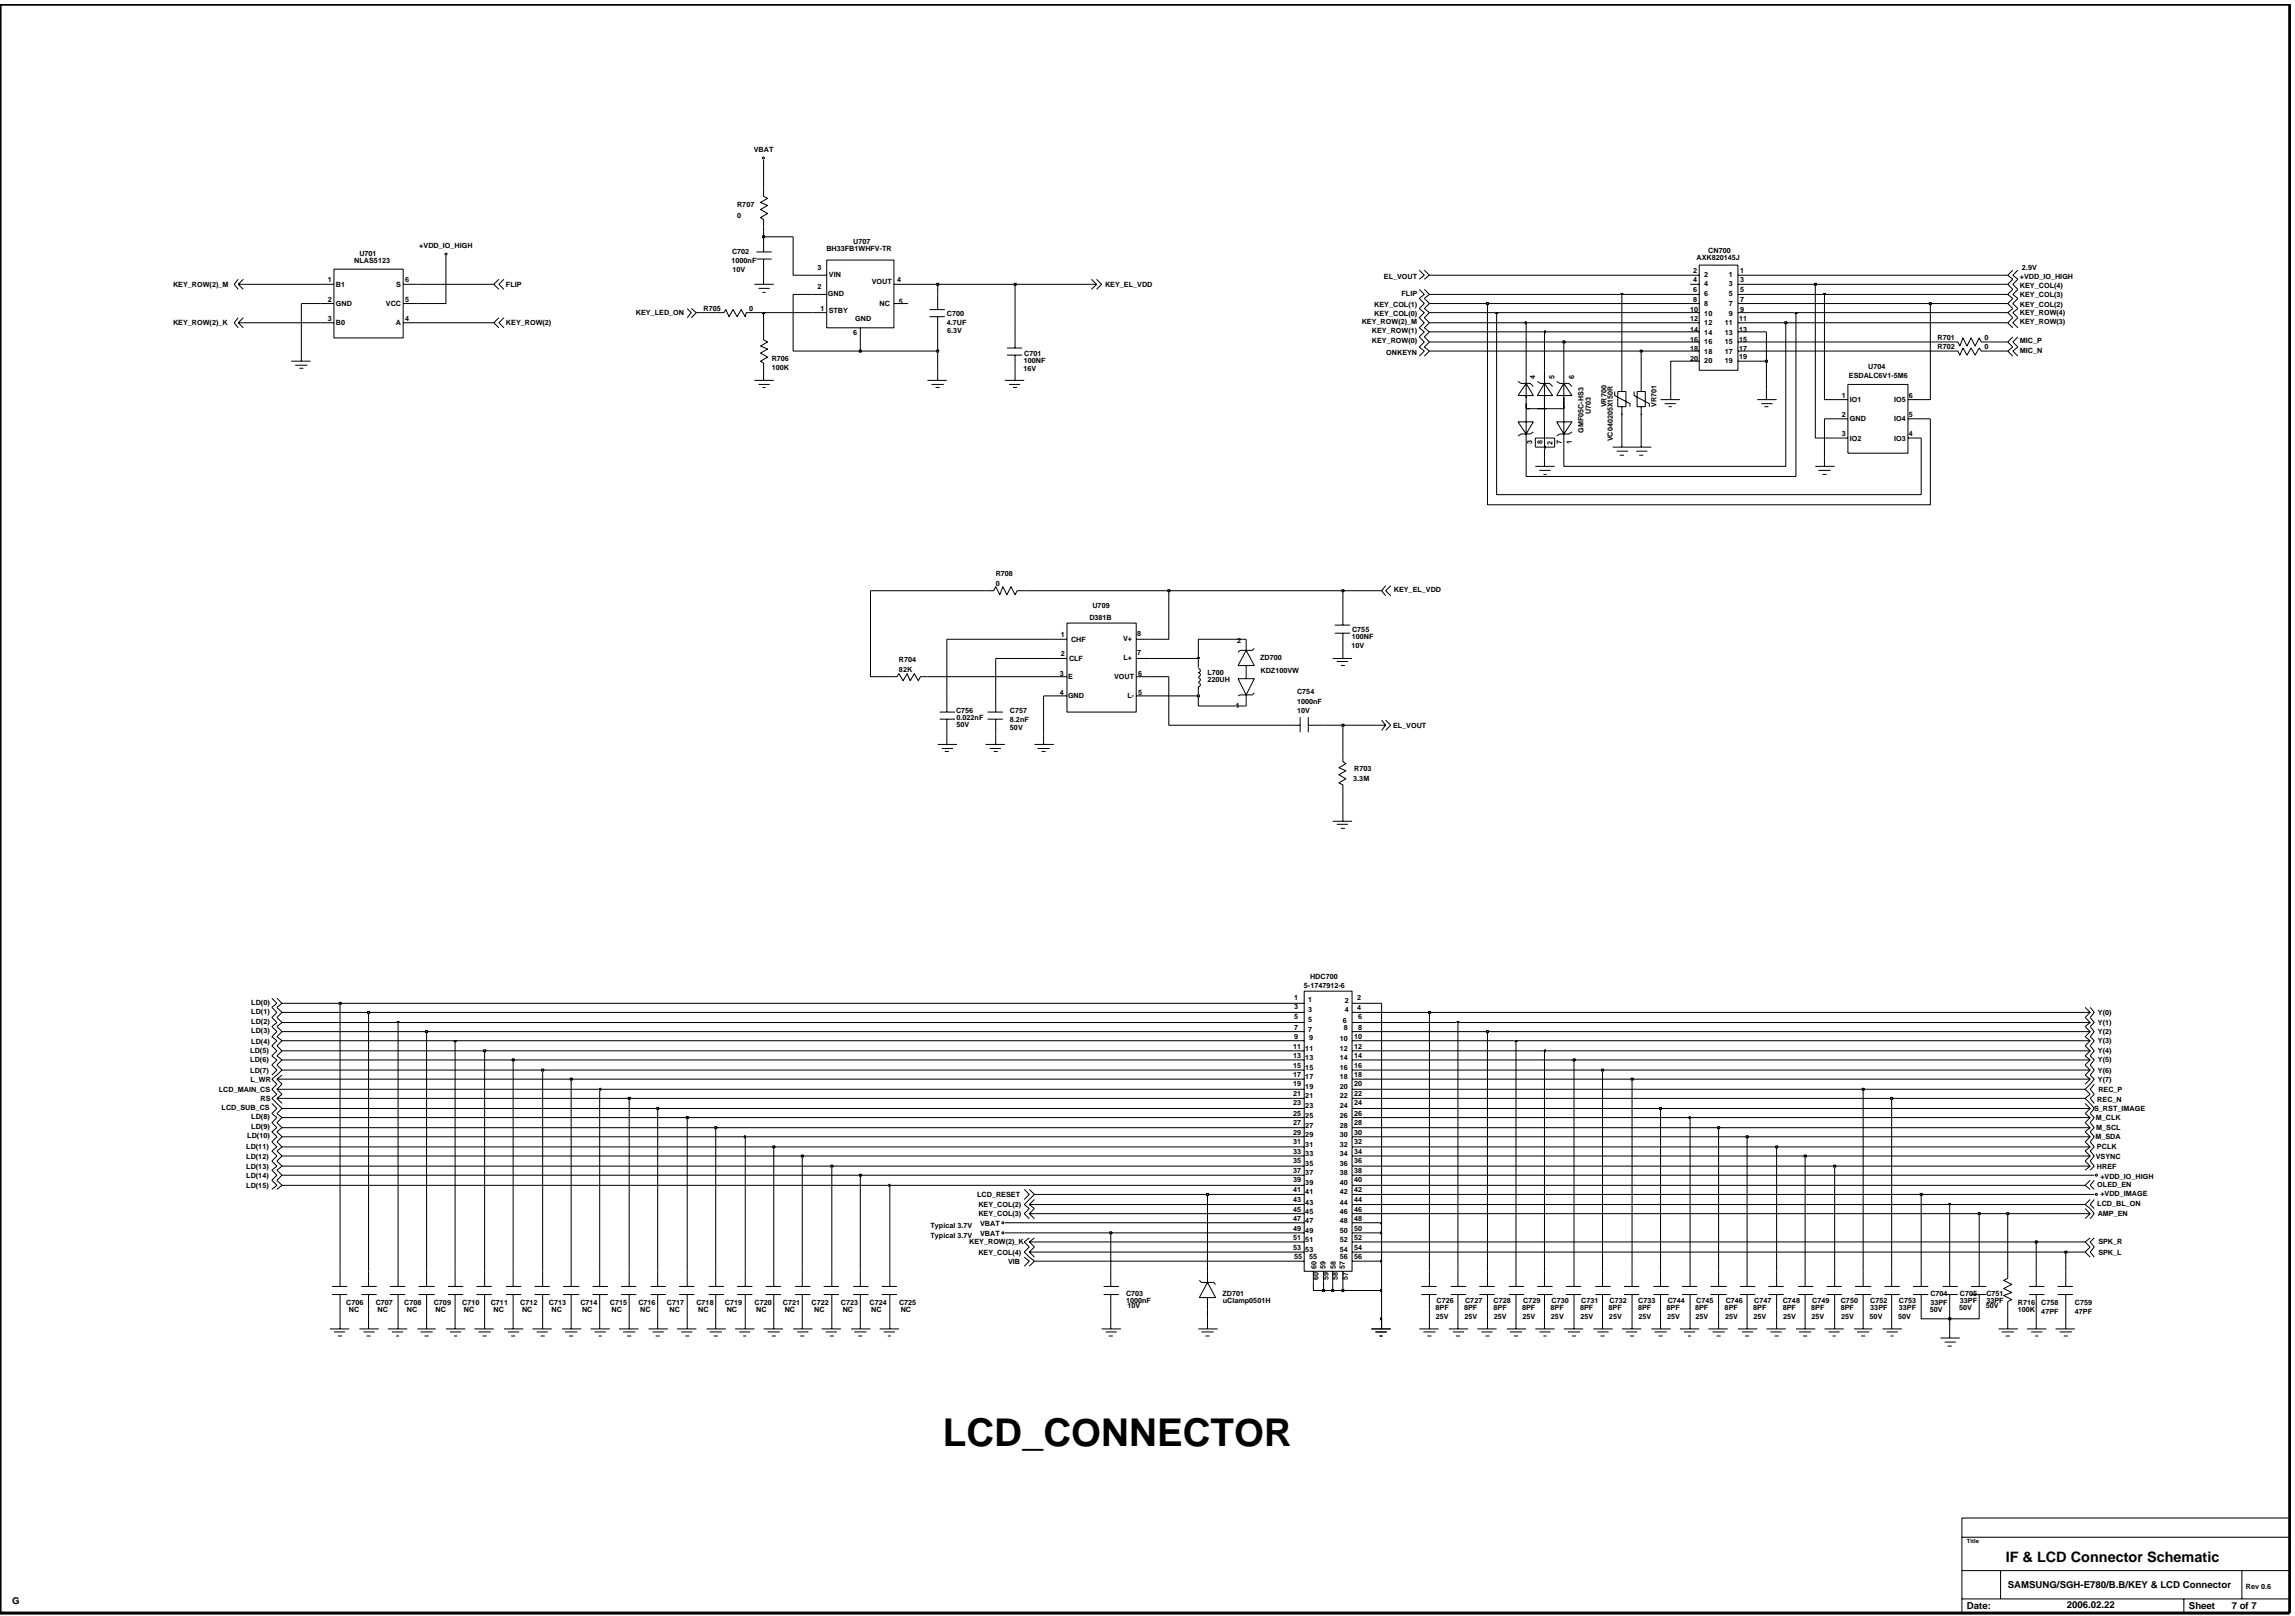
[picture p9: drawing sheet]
<svg xmlns="http://www.w3.org/2000/svg" width="192mm" height="135mm" viewBox="0 0 192 135" stroke-linecap="round" stroke-linejoin="round" font-family="sans-serif">
<defs><g id="words">
<text font-size="3.2" x="78.8" y="120.9">LCD_CONNECTOR</text>
<text font-size="1.2" x="167.7" y="130.6">IF &amp; LCD Connector Schematic</text>
<g font-size=".8">
<text x="1" y="134.1">G</text>
<text x="164.5" y="134.6">Date:</text>
<text x="167.9" y="132.8">SAMSUNG/SGH-E780/B.B/KEY &amp; LCD Connector</text>
<text x="172.8" y="134.5">2006.02.22</text>
<text x="183" y="134.6">Sheet</text>
<text x="186.6" y="134.6">7 of 7</text>
</g>
<g font-size=".6">
<text x="61.6" y="17.3">R707</text>
<text x="63" y="12.7">VBAT</text>
<text x="14.5" y="24">KEY_ROW(2)_M</text>
<text x="27.4" y="23.6">1</text>
<text x="28.1" y="24">B1</text>
<text x="29.6" y="22">NLAS5123</text>
<text x="30.1" y="21.4">U701</text>
<text x="33.1" y="24">S</text>
<text x="33.9" y="23.6">6</text>
<text x="35.1" y="20.8">+VDD_IO_HIGH</text>
<text x="42.3" y="24">FLIP</text>
<text x="61.2" y="22">1000nF</text>
<text x="61.2" y="21.2">C702</text>
<text x="61.2" y="22.8">10V</text>
<text x="61.6" y="18.2">0</text>
<text x="68.4" y="22.6">3</text>
<text x="69.1" y="21">BH33FB1WHFV-TR</text>
<text x="69.3" y="23.2">VIN</text>
<text x="71.3" y="20.4">U707</text>
<text x="72.9" y="23.8">VOUT</text>
<text x="75" y="23.6">4</text>
<text x="92.4" y="24">KEY_EL_VDD</text>
<text x="115.7" y="23.3">EL_VOUT</text>
<text x="141.6" y="22.8">2</text>
<text x="141.6" y="23.6">4</text>
<text x="141.9" y="21.7">AXK820145J</text>
<text x="142.5" y="23.2">2</text>
<text x="142.5" y="23.9">4</text>
<text x="142.8" y="21.2">CN700</text>
<text x="144.6" y="23.9">3</text>
<text x="144.6" y="23.2">1</text>
<text x="145.5" y="23.6">3</text>
<text x="145.5" y="22.8">1</text>
<text x="168.9" y="23.3">+VDD_IO_HIGH</text>
<text x="169.1" y="22.6">2.9V</text>
<text x="14.5" y="27.2">KEY_ROW(2)_K</text>
<text x="27.4" y="26.8">3</text>
<text x="27.4" y="25.2">2</text>
<text x="28.1" y="25.6">GND</text>
<text x="28.1" y="27.2">B0</text>
<text x="32.3" y="25.6">VCC</text>
<text x="33.1" y="27.2">A</text>
<text x="33.9" y="26.8">4</text>
<text x="33.9" y="25.2">5</text>
<text x="42.3" y="27.2">KEY_ROW(2)</text>
<text x="53.2" y="26.4">KEY_LED_ON</text>
<text x="58.8" y="26">R705</text>
<text x="62.7" y="26">0</text>
<text x="68.4" y="24.2">2</text>
<text x="68.6" y="26">1</text>
<text x="69.2" y="24.8">GND</text>
<text x="69.3" y="26.1">STBY</text>
<text x="71.3" y="28">6</text>
<text x="71.5" y="26.8">GND</text>
<text x="73.6" y="25.5">NC</text>
<text x="75.2" y="25.4">5</text>
<text x="79.2" y="27.2">4.7UF</text>
<text x="79.2" y="26.4">C700</text>
<text x="79.2" y="27.8">6.3V</text>
<text x="85.6" y="29.8">C701</text>
<text x="113.9" y="27.1">KEY_ROW(2)_M</text>
<text x="114.7" y="27.9">KEY_ROW(1)</text>
<text x="114.7" y="28.7">KEY_ROW(0)</text>
<text x="114.9" y="26.4">KEY_COL(0)</text>
<text x="114.9" y="25.7">KEY_COL(1)</text>
<text x="115.9" y="29.6">ONKEYN</text>
<text x="117.2" y="24.7">FLIP</text>
<text x="141.3" y="28.6">16</text>
<text x="141.3" y="29.4">18</text>
<text x="141.3" y="26.1">10</text>
<text x="141.3" y="26.8">12</text>
<text x="141.3" y="27.7">14</text>
<text x="141.6" y="24.5">6</text>
<text x="141.6" y="25.2">8</text>
<text x="142.5" y="24.8">6</text>
<text x="142.5" y="25.5">8</text>
<text x="142.5" y="28.8">16</text>
<text x="142.5" y="29.6">18</text>
<text x="142.5" y="26.4">10</text>
<text x="142.5" y="27.2">12</text>
<text x="142.5" y="28">14</text>
<text x="144.2" y="29.6">17</text>
<text x="144.2" y="27.2">11</text>
<text x="144.2" y="28">13</text>
<text x="144.2" y="28.8">15</text>
<text x="144.6" y="24.8">5</text>
<text x="144.6" y="25.5">7</text>
<text x="144.6" y="26.4">9</text>
<text x="145.4" y="29.4">17</text>
<text x="145.4" y="26.8">11</text>
<text x="145.4" y="27.7">13</text>
<text x="145.4" y="28.6">15</text>
<text x="145.5" y="24.5">5</text>
<text x="145.5" y="25.2">7</text>
<text x="145.5" y="26.1">9</text>
<text x="162" y="29.2">R702</text>
<text x="162" y="28.4">R701</text>
<text x="165.9" y="29.2">0</text>
<text x="165.9" y="28.4">0</text>
<text x="168.9" y="28.7">MIC_P</text>
<text x="168.9" y="29.5">MIC_N</text>
<text x="168.9" y="24.8">KEY_COL(3)</text>
<text x="168.9" y="25.7">KEY_COL(2)</text>
<text x="168.9" y="26.4">KEY_ROW(4)</text>
<text x="168.9" y="27.1">KEY_ROW(3)</text>
<text x="168.9" y="24.1">KEY_COL(4)</text>
<text x="64.5" y="30.2">R706</text>
<text x="64.5" y="31">100K</text>
<text x="85.6" y="31">16V</text>
<text x="85.6" y="30.4">100NF</text>
<text x="128.4" y="31.7" transform="rotate(-90 128.4 31.7)">4</text>
<text x="130" y="31.7" transform="rotate(-90 130 31.7)">5</text>
<text x="131.6" y="31.7" transform="rotate(-90 131.6 31.7)">6</text>
<text x="133" y="34.6" transform="rotate(-90 133 34.6)">U703</text>
<text x="134.3" y="34.1" transform="rotate(-90 134.3 34.1)">VR700</text>
<text x="138.5" y="34" transform="rotate(-90 138.5 34)">VR701</text>
<text x="141.3" y="30.2">20</text>
<text x="142.5" y="30.4">20</text>
<text x="144.2" y="30.4">19</text>
<text x="145.4" y="30">19</text>
<text x="154" y="33.2">1</text>
<text x="154" y="34.8">2</text>
<text x="154.6" y="31.6">ESDALC6V1-5M6</text>
<text x="154.7" y="35.2">GND</text>
<text x="154.7" y="33.6">IO1</text>
<text x="156.2" y="30.8">U704</text>
<text x="158.4" y="35.2">IO4</text>
<text x="158.4" y="33.6">IO5</text>
<text x="159.6" y="34.8">5</text>
<text x="159.6" y="33.2">6</text>
<text x="128.1" y="37.1" transform="rotate(-90 128.1 37.1)">3</text>
<text x="129" y="37.1" transform="rotate(-90 129 37.1)">8</text>
<text x="129.8" y="37.2" transform="rotate(-90 129.8 37.2)">2</text>
<text x="130.6" y="37.1" transform="rotate(-90 130.6 37.1)">7</text>
<text x="131.4" y="37.1" transform="rotate(-90 131.4 37.1)">1</text>
<text x="132.4" y="36.2" transform="rotate(-90 132.4 36.2)">GMF05C-HS3</text>
<text x="134.9" y="36.9" transform="rotate(-90 134.9 36.9)">VC040205X150R</text>
<text x="154" y="36.5">3</text>
<text x="154.7" y="36.8">IO2</text>
<text x="158.4" y="36.8">IO3</text>
<text x="159.6" y="36.5">4</text>
<text x="83.3" y="48.1">R708</text>
<text x="83.3" y="49">0</text>
<text x="88.7" y="53.3">1</text>
<text x="89.6" y="53.7">CHF</text>
<text x="91.1" y="51.8">D381B</text>
<text x="91.4" y="50.9">U709</text>
<text x="93.9" y="53.6">V+</text>
<text x="95.1" y="53.2">8</text>
<text x="103.4" y="53.8">2</text>
<text x="113" y="53.4">100NF</text>
<text x="113.1" y="52.9">C755</text>
<text x="116.6" y="49.5">KEY_EL_VDD</text>
<text x="75.2" y="56.2">82K</text>
<text x="75.2" y="55.3">R704</text>
<text x="79.9" y="59.6">C756</text>
<text x="84.5" y="59.6">C757</text>
<text x="88.6" y="56.5">3</text>
<text x="88.6" y="58.1">4</text>
<text x="88.7" y="54.9">2</text>
<text x="89.3" y="56.8">E</text>
<text x="89.3" y="58.4">GND</text>
<text x="89.4" y="55.3">CLF</text>
<text x="93.2" y="56.8">VOUT</text>
<text x="93.9" y="55.2">L+</text>
<text x="94.3" y="58.4">L-</text>
<text x="95.1" y="54.8">7</text>
<text x="95.2" y="58.1">5</text>
<text x="95.2" y="56.5">6</text>
<text x="101" y="57">220UH</text>
<text x="101" y="56.4">L700</text>
<text x="103.4" y="59.2">1</text>
<text x="105.4" y="55.2">ZD700</text>
<text x="105.4" y="56.2">KDZ100VW</text>
<text x="108.5" y="58">C754</text>
<text x="108.5" y="58.9">1000nF</text>
<text x="108.5" y="59.6">10V</text>
<text x="113" y="54.2">10V</text>
<text x="80" y="60.8">50V</text>
<text x="80" y="60.2">0.022nF</text>
<text x="84.5" y="61.1">50V</text>
<text x="84.5" y="60.4">8.2nF</text>
<text x="113.2" y="65.3">3.3M</text>
<text x="113.2" y="64.4">R703</text>
<text x="116.5" y="60.8">EL_VOUT</text>
<text x="108.2" y="83.6">1</text>
<text x="109" y="82.6">5-1747912-6</text>
<text x="109.4" y="83.8">1</text>
<text x="109.6" y="81.9">HDC700</text>
<text x="112.5" y="83.9">2</text>
<text x="113.5" y="83.6">2</text>
<text x="20.9" y="88.1">LD(5)</text>
<text x="20.9" y="88.8">LD(6)</text>
<text x="20.9" y="89.7">LD(7)</text>
<text x="21" y="84.8">LD(1)</text>
<text x="21" y="85.6">LD(2)</text>
<text x="21" y="86.4">LD(3)</text>
<text x="21" y="87.3">LD(4)</text>
<text x="21" y="84">LD(0)</text>
<text x="108.1" y="87.7">11</text>
<text x="108.1" y="88.5">13</text>
<text x="108.1" y="89.3">15</text>
<text x="108.2" y="86.1">7</text>
<text x="108.2" y="86.8">9</text>
<text x="108.2" y="85.2">5</text>
<text x="108.2" y="84.4">3</text>
<text x="109.2" y="87.9">11</text>
<text x="109.2" y="88.6">13</text>
<text x="109.2" y="89.5">15</text>
<text x="109.4" y="86.3">7</text>
<text x="109.4" y="85.4">5</text>
<text x="109.4" y="84.6">3</text>
<text x="109.5" y="86.9">9</text>
<text x="112" y="87">10</text>
<text x="112" y="87.9">12</text>
<text x="112" y="88.6">14</text>
<text x="112" y="89.5">16</text>
<text x="112.3" y="85.5">6</text>
<text x="112.4" y="86.1">8</text>
<text x="112.5" y="84.6">4</text>
<text x="113.2" y="86.8">10</text>
<text x="113.2" y="87.7">12</text>
<text x="113.2" y="88.5">14</text>
<text x="113.2" y="89.3">16</text>
<text x="113.5" y="84.5">4</text>
<text x="113.6" y="86.1">8</text>
<text x="113.6" y="85.2">6</text>
<text x="175.4" y="89.7">Y(6)</text>
<text x="175.4" y="84.9">Y(0)</text>
<text x="175.4" y="85.7">Y(1)</text>
<text x="175.4" y="86.5">Y(2)</text>
<text x="175.4" y="87.2">Y(3)</text>
<text x="175.4" y="88.1">Y(4)</text>
<text x="175.4" y="88.8">Y(5)</text>
<text x="18.3" y="91.3">LCD_MAIN_CS</text>
<text x="18.5" y="92.8">LCD_SUB_CS</text>
<text x="20.7" y="95.2">LD(10)</text>
<text x="20.9" y="90.4">L_WR</text>
<text x="21" y="93.6">LD(8)</text>
<text x="21" y="94.4">LD(9)</text>
<text x="21.8" y="92">RS</text>
<text x="108.1" y="93.3">25</text>
<text x="108.1" y="94">27</text>
<text x="108.1" y="94.9">29</text>
<text x="108.1" y="95.6">31</text>
<text x="108.1" y="90.8">19</text>
<text x="108.1" y="91.7">21</text>
<text x="108.1" y="92.4">23</text>
<text x="108.1" y="90.1">17</text>
<text x="109.2" y="93.4">25</text>
<text x="109.2" y="94.3">27</text>
<text x="109.2" y="95">29</text>
<text x="109.2" y="95.9">31</text>
<text x="109.2" y="91.1">19</text>
<text x="109.2" y="91.8">21</text>
<text x="109.2" y="92.7">23</text>
<text x="109.2" y="90.2">17</text>
<text x="112" y="95.9">32</text>
<text x="112" y="93.4">26</text>
<text x="112" y="94.3">28</text>
<text x="112" y="95">30</text>
<text x="112" y="90.2">18</text>
<text x="112" y="91.1">20</text>
<text x="112" y="91.8">22</text>
<text x="112" y="92.7">24</text>
<text x="113.2" y="95.6">32</text>
<text x="113.2" y="93.3">26</text>
<text x="113.2" y="94">28</text>
<text x="113.2" y="94.9">30</text>
<text x="113.2" y="90.1">18</text>
<text x="113.2" y="90.8">20</text>
<text x="113.2" y="91.7">22</text>
<text x="113.2" y="92.4">24</text>
<text x="175.1" y="92.9">S_RST_IMAGE</text>
<text x="175.2" y="95.3">M_SDA</text>
<text x="175.3" y="93.7">M_CLK</text>
<text x="175.3" y="94.5">M_SCL</text>
<text x="175.4" y="92.1">REC_N</text>
<text x="175.4" y="90.4">Y(7)</text>
<text x="175.5" y="91.3">REC_P</text>
<text x="20.6" y="97.7">LD(13)</text>
<text x="20.6" y="98.5">LD(14)</text>
<text x="20.6" y="99.3">LD(15)</text>
<text x="20.6" y="96.1">LD(11)</text>
<text x="20.6" y="96.9">LD(12)</text>
<text x="81.7" y="100.1">LCD_RESET</text>
<text x="81.8" y="101.7">KEY_COL(3)</text>
<text x="81.8" y="100.9">KEY_COL(2)</text>
<text x="108.1" y="99.7">41</text>
<text x="108.1" y="100.5">43</text>
<text x="108.1" y="101.3">45</text>
<text x="108.1" y="96.5">33</text>
<text x="108.1" y="97.2">35</text>
<text x="108.1" y="98.1">37</text>
<text x="108.1" y="98.9">39</text>
<text x="109.2" y="99.9">41</text>
<text x="109.2" y="100.7">43</text>
<text x="109.2" y="101.5">45</text>
<text x="109.2" y="96.7">33</text>
<text x="109.2" y="97.5">35</text>
<text x="109.2" y="98.3">37</text>
<text x="109.2" y="99.1">39</text>
<text x="112" y="99.1">40</text>
<text x="112" y="99.9">42</text>
<text x="112" y="100.7">44</text>
<text x="112" y="101.5">46</text>
<text x="112" y="96.7">34</text>
<text x="112" y="97.5">36</text>
<text x="112" y="98.3">38</text>
<text x="113.2" y="98.9">40</text>
<text x="113.2" y="99.7">42</text>
<text x="113.2" y="100.5">44</text>
<text x="113.2" y="101.3">46</text>
<text x="113.2" y="96.5">34</text>
<text x="113.2" y="97.2">36</text>
<text x="113.2" y="98.1">38</text>
<text x="175.3" y="96.9">VSYNC</text>
<text x="175.4" y="96.1">PCLK</text>
<text x="175.4" y="97.7">HREF</text>
<text x="175.4" y="99.2">OLED_EN</text>
<text x="175.4" y="100.8">LCD_BL_ON</text>
<text x="175.4" y="101.7">AMP_EN</text>
<text x="175.6" y="98.6">+VDD_IO_HIGH</text>
<text x="175.6" y="100">+VDD_IMAGE</text>
<text x="77.8" y="103.5">Typical 3.7V</text>
<text x="77.8" y="102.7">Typical 3.7V</text>
<text x="81" y="104.1">KEY_ROW(2)_K</text>
<text x="81.8" y="104.9">KEY_COL(4)</text>
<text x="82" y="102.5">VBAT</text>
<text x="82" y="103.4">VBAT</text>
<text x="84.3" y="105.7">VIB</text>
<text x="108.1" y="102.1">47</text>
<text x="108.1" y="102.9">49</text>
<text x="108.1" y="103.7">51</text>
<text x="108.1" y="104.5">53</text>
<text x="108.2" y="105.3">55</text>
<text x="109.2" y="102.2">47</text>
<text x="109.2" y="103.1">49</text>
<text x="109.2" y="103.8">51</text>
<text x="109.2" y="104.7">53</text>
<text x="109.5" y="105.3">55</text>
<text x="110.1" y="106.1" transform="rotate(-90 110.1 106.1)">60</text>
<text x="110.2" y="107.1" transform="rotate(-90 110.2 107.1)">60</text>
<text x="110.8" y="106.1" transform="rotate(-90 110.8 106.1)">59</text>
<text x="111.1" y="107.1" transform="rotate(-90 111.1 107.1)">59</text>
<text x="111.7" y="106.1" transform="rotate(-90 111.7 106.1)">58</text>
<text x="111.9" y="107.1" transform="rotate(-90 111.9 107.1)">58</text>
<text x="112" y="104.7">54</text>
<text x="112" y="102.2">48</text>
<text x="112" y="103.1">50</text>
<text x="112" y="103.8">52</text>
<text x="112" y="105.3">56</text>
<text x="112.5" y="106.1" transform="rotate(-90 112.5 106.1)">57</text>
<text x="112.7" y="107.1" transform="rotate(-90 112.7 107.1)">57</text>
<text x="113.2" y="104.5">54</text>
<text x="113.2" y="102.1">48</text>
<text x="113.2" y="102.9">50</text>
<text x="113.2" y="103.7">52</text>
<text x="113.2" y="105.3">56</text>
<text x="175.5" y="104.1">SPK_R</text>
<text x="175.5" y="104.9">SPK_L</text>
<text x="28.9" y="109.1">C706</text>
<text x="29.2" y="109.7">NC</text>
<text x="31.4" y="109.1">C707</text>
<text x="31.6" y="109.7">NC</text>
<text x="33.8" y="109.1">C708</text>
<text x="34" y="109.7">NC</text>
<text x="36.3" y="109.1">C709</text>
<text x="36.4" y="109.7">NC</text>
<text x="38.7" y="109.1">C710</text>
<text x="38.8" y="109.7">NC</text>
<text x="41" y="109.1">C711</text>
<text x="41.3" y="109.7">NC</text>
<text x="43.5" y="109.1">C712</text>
<text x="43.7" y="109.7">NC</text>
<text x="45.9" y="109.1">C713</text>
<text x="46.1" y="109.7">NC</text>
<text x="48.5" y="109.1">C714</text>
<text x="48.7" y="109.7">NC</text>
<text x="51" y="109.1">C715</text>
<text x="51.1" y="109.7">NC</text>
<text x="53.4" y="109.1">C716</text>
<text x="53.5" y="109.7">NC</text>
<text x="55.8" y="109.1">C717</text>
<text x="56" y="109.7">NC</text>
<text x="58.2" y="109.1">C718</text>
<text x="58.4" y="109.7">NC</text>
<text x="60.6" y="109.1">C719</text>
<text x="60.8" y="109.7">NC</text>
<text x="63.1" y="109.1">C720</text>
<text x="63.2" y="109.7">NC</text>
<text x="65.5" y="109.1">C721</text>
<text x="65.6" y="109.7">NC</text>
<text x="67.9" y="109.1">C722</text>
<text x="68.1" y="109.7">NC</text>
<text x="70.3" y="109.1">C723</text>
<text x="70.5" y="109.7">NC</text>
<text x="72.7" y="109.1">C724</text>
<text x="72.9" y="109.7">NC</text>
<text x="75.2" y="109.1">C725</text>
<text x="75.3" y="109.7">NC</text>
<text x="94.2" y="108.9">1000nF</text>
<text x="94.2" y="108.3">C703</text>
<text x="94.3" y="109.3">10V</text>
<text x="102.2" y="108.3">ZD701</text>
<text x="102.3" y="108.9">uClamp0501H</text>
<text x="120" y="109.5">8PF</text>
<text x="120.1" y="110.3">25V</text>
<text x="120.1" y="108.9">C726</text>
<text x="122.4" y="109.5">8PF</text>
<text x="122.5" y="110.3">25V</text>
<text x="122.5" y="108.9">C727</text>
<text x="124.9" y="109.5">8PF</text>
<text x="124.9" y="108.9">C728</text>
<text x="124.9" y="110.3">25V</text>
<text x="127.3" y="109.5">8PF</text>
<text x="127.3" y="110.3">25V</text>
<text x="127.4" y="108.9">C729</text>
<text x="129.7" y="109.5">8PF</text>
<text x="129.7" y="110.3">25V</text>
<text x="129.7" y="108.9">C730</text>
<text x="132.1" y="109.5">8PF</text>
<text x="132.2" y="110.3">25V</text>
<text x="132.2" y="108.9">C731</text>
<text x="134.5" y="109.5">8PF</text>
<text x="134.5" y="110.3">25V</text>
<text x="134.6" y="108.9">C732</text>
<text x="137" y="109.5">8PF</text>
<text x="137" y="108.9">C733</text>
<text x="137" y="110.3">25V</text>
<text x="139.4" y="109.5">8PF</text>
<text x="139.4" y="110.3">25V</text>
<text x="139.5" y="108.9">C744</text>
<text x="141.7" y="109.5">8PF</text>
<text x="141.8" y="110.3">25V</text>
<text x="141.8" y="108.9">C745</text>
<text x="144.2" y="109.5">8PF</text>
<text x="144.3" y="110.3">25V</text>
<text x="144.3" y="108.9">C746</text>
<text x="146.6" y="109.5">8PF</text>
<text x="146.6" y="110.3">25V</text>
<text x="146.7" y="108.9">C747</text>
<text x="149.1" y="109.5">8PF</text>
<text x="149.1" y="108.9">C748</text>
<text x="149.1" y="110.3">25V</text>
<text x="151.5" y="109.5">8PF</text>
<text x="151.5" y="110.3">25V</text>
<text x="151.5" y="108.9">C749</text>
<text x="153.9" y="109.5">8PF</text>
<text x="153.9" y="108.9">C750</text>
<text x="154" y="110.3">25V</text>
<text x="156.3" y="110.3">50V</text>
<text x="156.4" y="109.5">33PF</text>
<text x="156.4" y="108.9">C752</text>
<text x="158.7" y="110.3">50V</text>
<text x="158.8" y="108.9">C753</text>
<text x="158.8" y="109.5">33PF</text>
<text x="161.4" y="109.7">50V</text>
<text x="161.4" y="109.1">33PF</text>
<text x="161.4" y="108.3">C704</text>
<text x="163.8" y="109.5">50V</text>
<text x="163.9" y="108.9">33PF</text>
<text x="163.9" y="108.3">C705</text>
<text x="166" y="109.3">50V</text>
<text x="166.1" y="108.3">C751</text>
<text x="166.1" y="108.9">33PF</text>
<text x="168.7" y="109.1">R716</text>
<text x="168.7" y="109.7">100K</text>
<text x="170.7" y="109.1">C758</text>
<text x="170.7" y="109.8">47PF</text>
<text x="173.5" y="109.1">C759</text>
<text x="173.5" y="109.8">47PF</text>
<text x="187.8" y="132.9">Rev 0.6</text>
</g>
<text font-size=".5" x="164.5" y="129">Title</text>
</g></defs>
<g fill="none" stroke="#000" stroke-width=".08">
<path d="M63.9 15.7v.7l.3 .2-.6 .3 .6 .3-.6 .3 .6 .4-.6 .3 .3 .2v.6M63.9 13.4v1.6M63.9 19.8v1.3M19.9 26.6l-.3 .4 .3 .4M19.9 27l.4 .4M19.9 27h.4M19.9 23.3l-.3 .5 .3 .4M19.9 23.8h.4M20.3 23.3l-.4 .5 .4 .4M20.3 26.6l-.4 .4M24.3 30.2h1.7M24.7 30.5h1"/>
<path d="M25 30.8h.4M25.2 29.4v.8M26.8 27h1.1M26.8 23.8h1.1M26.8 25.4h1.1M27.9 22.5h5.8v5.8h-5.8zM33.7 27h1.2M33.7 23.8h1.2M33.7 25.4h1.2M37.3 21.4v1.6M41.7 23.3l-.4 .5 .4 .4M41.7 26.6l-.4 .4 .4 .4"/>
<path d="M42.1 23.3l-.4 .5 .4 .4M42.1 26.6l-.4 .4 .4 .4M57.5 25.8l.3 .3-.3 .5M57.8 25.8l.4 .3-.4 .5M59.9 26.1h.6l.2-.2 .3 .6 .3-.6 .3 .6 .4-.6 .3 .6 .1-.4h.7M63.1 31.8h1.6M63.1 23.8h1.6M63.3 21.7h1.2M63.3 21.1h1.2M63.4 32.1h1M63.4 24.1h1M63.8 32.4h.2"/>
<path d="M63.8 24.4h.2M63.9 27.7v.7l.3 .2-.6 .3 .6 .3-.6 .3 .6 .4-.6 .3 .3 .2v1.4M63.9 21.7v2.1M67.9 24.6h1.2M67.9 23h1.2M67.9 26.1h1.2M69.1 21.7h5.6v5.7h-5.6zM71.9 27.4v1.2M74.7 23.8h1.2M74.7 25.4h1.2M77.6 31.8h1.6M77.7 26.5h1.3"/>
<path d="M77.7 25.9h1.3M77.9 32.1h1M78.2 32.4h.4M78.4 24.6v1.3M78.4 26.5v1.2M78.4 31v.8M84 31.8h1.6M84.2 29.7h1.3M84.2 29.1h1.3M84.4 32.1h.9M84.7 32.4h.4M84.9 27.7v1.4"/>
<path d="M84.9 29.7v2.1M91.3 23.3l.4 .5-.4 .4M91.3 23.8h.4M91.7 23.3l.4 .5-.4 .4M118.7 24.2l.4 .4-.4 .4 .4 .4-.4 .4 .4 .3-.4 .5 .4 .4-.4 .4 .4 .3-.4 .5 .4 .4-.4 .4 .4 .4-.4 .4M118.7 22.6l.4 .4-.4 .3M119.1 24.2l.4 .4-.4 .4 .4 .4-.4 .4 .4 .3-.4 .5 .4 .4-.4 .4 .4 .3-.4 .5 .4 .4-.4 .4 .4 .4-.4 .4M119.1 22.6l.4 .4-.4 .3M126.9 31.9l.3 .2h.8l.2 .2M126.9 35.3h1.3l-.6 1zM127.6 32.1l.6 1h-1.3zM127.6 34.2h3.2"/>
<path d="M127.6 31v6.4M128.2 36.1l-.2 .2h-.8l-.3 .2M128.4 37.4v-.8h1.6v.8M128.4 39h1.6M128.6 31.9l.2 .2h.8l.2 .2M128.7 39.3h1M129.1 39.7h.2M129.2 32.1l.6 1h-1.2zM129.2 31v6.4M129.2 38.2v.8M130.2 35.3h1.3l-.7 1zM130.2 31.9l.2 .2h.8l.3 .2"/>
<path d="M130.8 32.1l.7 1h-1.3zM130.8 31v6.4M131.5 36.1l-.3 .2h-.8l-.2 .2M134.9 37.4h3.2M135 32.7v.4l1.3 .6v.3M135.2 37.7h.9M135.3 32.7h.7v1.3h-.7zM135.5 38.1h.3M135.6 31.8v.9M135.6 34v1M135.6 36.6v.8M136.6 32.7v.4l1.3 .6v.3"/>
<path d="M136.8 37.7h1M136.9 32.7h.7v1.3h-.7zM137.1 38.1h.3M137.2 31.8v.9M137.2 34v1M137.2 36.6v.8M138.9 33.4h1.6M139.2 33.7h.9M139.5 34h.3M139.7 32.6v.8M141.3 27h.8M141.3 23.8h.8"/>
<path d="M141.3 25.4h.8M141.3 30.2h.8M141.3 27.7h.8M141.3 24.6h.8M141.3 23h.8M141.3 28.6h.8M141.3 29.4h.8M141.3 26.1h.8M142.1 22.2h3.2v8.8h-3.2zM145.3 27h.8M145.3 23.8h.8M145.3 25.4h.8"/>
<path d="M145.3 30.2h.8M145.3 27.7h.8M145.3 24.6h.8M145.3 23h.8M145.3 28.6h.8M145.3 29.4h.8M145.3 26.1h.8M146.9 33.4h1.7M147.3 33.7h.9M147.5 34h.4M147.7 32.6v.8M151.8 39h1.6"/>
<path d="M152.1 39.3h1M152.4 39.7h.3M152.6 38.2v.8M153.4 36.6h1.1M153.4 33.4h1.1M153.4 35h1.1M154.5 32.1h5v5.8h-5zM159.5 36.6h1.2M159.5 33.4h1.2M159.5 35h1.2M163 28.6h.7l.2 .3 .2-.6 .4 .6 .3-.6 .4 .6 .3-.6 .2 .3h.6M163 29.4h.7l.2 .3 .2-.6 .4 .6 .3-.6 .4 .6 .3-.6 .2 .3h.6"/>
<path d="M168.3 22.6l-.4 .4 .4 .3-.4 .5 .4 .4-.4 .4 .4 .4-.4 .4 .4 .4-.4 .3 .4 .5-.4 .4 .4 .4M168.3 28.2l-.4 .4 .4 .4-.4 .4 .4 .4M168.7 22.6l-.4 .4 .4 .3-.4 .5 .4 .4-.4 .4 .4 .4-.4 .4 .4 .4-.4 .3 .4 .5-.4 .4 .4 .4M168.7 28.2l-.4 .4 .4 .4-.4 .4 .4 .4M74.4 56.6h.6l.2-.3 .3 .6 .4-.6 .2 .6 .4-.6 .3 .6 .2-.3h.6M78.6 59.5h1.3M79.2 58.2v1.3M82.4 49.4h.7l.2-.3 .3 .6 .3-.6 .3 .6 .3-.6 .4 .6 .2-.3h.5M82.6 59.5h1.3M83.3 58.2v1.3M88.1 58.2h1.1M88.1 56.6h1.1"/>
<path d="M88.1 55.1h1.1M88.1 53.4h1.1M89.2 52.1h5.8v7.4h-5.8zM95 58.2h1.1M95 56.6h1.1M95 55.1h1.1M95 53.4h1.1M100.2 55.9l.2 .2-.2 .1 .2 .2-.2 .2M100.2 56.7l.2 .1-.2 .2M100.2 57.1l.2 .2-.2 .1v.8M100.2 55.1v.7M103.5 56.7h1.4l-.7 1.4z"/>
<path d="M104.2 53.4v1M104.2 55.6v1.1M104.2 58.1v.9M104.2 54.4l.7 1.2h-1.4zM104.9 57.9l-.2 .2h-1l-.2 .1M104.9 54.2l-.2 .2h-1l-.2 .1M108.7 60v1.2M109.4 60v1.2M111.4 55.1h1.7M111.6 52.9h1.3M111.6 52.3h1.3M111.8 55.3h.9"/>
<path d="M112.1 55.6h.4M112.3 51v1.3M112.3 52.9v2.2M115.9 49l-.4 .4 .4 .4M116.3 49l-.4 .4 .4 .4M78.4 62.2h1.6M78.6 60.1h1.3M78.8 62.6h.9M79 62.8h.3M79.2 60.1v2.1M82.4 62.2h1.6M82.6 60.1h1.3"/>
<path d="M82.8 62.6h.9M83.1 62.8h.3M83.3 60.1v2.1M86.5 62.2h1.6M86.8 62.6h1M87.1 62.8h.3M87.3 61.4v.8M107.4 60.6h1.3M109.4 60.6h1.3M111.4 68.7h1.7M111.8 68.9h.9M112.1 69.3h.4"/>
<path d="M112.3 63v.7l.3 .1-.6 .4 .6 .2-.6 .4 .6 .3-.6 .4 .3 .1v.6M112.3 67.8v.9M115.5 60.6h.4M115.5 60.2l.4 .4M115.9 60.2l.4 .4-.4 .5M115.9 60.6l-.4 .5M22.7 92.3l.5 .4-.5 .4 .5 .3-.5 .5 .5 .4-.5 .3 .5 .4-.5 .5 .5 .4-.5 .3 .5 .5-.5 .4 .5 .4-.5 .3 .5 .5-.5 .4 .5 .4-.5 .3M22.7 83.5l.5 .4-.5 .3 .5 .4-.5 .5 .5 .4-.5 .3 .5 .5-.5 .4 .5 .3-.5 .4 .5 .5-.5 .4 .5 .3-.5 .4 .5 .5-.5 .4M23.2 83.5l.4 .4-.4 .3 .4 .4-.4 .5 .4 .4-.4 .3 .4 .5-.4 .4 .4 .3-.4 .4 .4 .5-.4 .4 .4 .3-.4 .4 .4 .5-.9 .7 .5 .5-.5 .4 .5 .4-.5 .3 .9 .9-.4 .4 .4 .3-.4 .5 .4 .4-.4 .3 .4 .4-.4 .5 .4 .4-.4 .3 .4 .5-.4 .4 .4 .4-.4 .3 .4 .5-.4 .4 .4 .4-.4 .3M23.2 90.2l.4 .5-.4 .4 .4 .4-.4 .3M23.2 91.8l.4 .5M23.2 91.8h.4"/>
<path d="M23.2 91.1h.4M23.2 90.2h.4M23.6 89.9l-.4 .3M85.6 99.4l.5 .5-.5 .4M86.1 99.4l.4 .5-.9 .8 .5 .4-.5 .4 .5 .4M108.2 84.6h.9M108.2 99.9h.9M108.2 87.9h.9M108.2 88.6h.9M108.2 86.3h.9M108.2 96.7h.9M108.2 91.8h.9"/>
<path d="M108.2 93.4h.9M108.2 91.1h.9M108.2 95.9h.9M108.2 90.2h.9M108.2 94.3h.9M108.2 95h.9M108.2 92.7h.9M108.2 87h.9M108.2 89.5h.9M108.2 97.5h.9M108.2 85.5h.9M108.2 98.3h.9"/>
<path d="M108.2 99.1h.9M108.2 83.9h.9M109.1 82.9h4v23.4h-4zM113.1 84.6h.8M113.1 99.9h.8M113.1 87.9h.8M113.1 88.6h.8M113.1 86.3h.8M113.1 96.7h.8M113.1 91.8h.8M113.1 93.4h.8M113.1 91.1h.8"/>
<path d="M113.1 95.9h.8M113.1 90.2h.8M113.1 94.3h.8M113.1 95h.8M113.1 92.7h.8M113.1 87h.8M113.1 89.5h.8M113.1 97.5h.8M113.1 85.5h.8M113.1 98.3h.8M113.1 99.1h.8M113.1 83.9h.8"/>
<path d="M173.5 99.9h1.6M173.5 98.3h1.6M174.4 92.3l.4 .4-.4 .4 .4 .3M174.4 84.2l.4 .4M174.4 84.6h.4M174.4 87.9h.4M174.4 88.6h.4M174.4 86.3h.4M174.4 96.7h.4M174.4 93.4h.4M174.4 95.9h.4M174.4 90.2h.4"/>
<path d="M174.4 94.3h.4M174.4 95h.4M174.4 92.7h.4M174.4 87h.4M174.4 89.5h.4M174.4 97.5h.4M174.4 85.5h.4M174.8 84.2l.3 .4-.3 .5 .3 .4-.3 .3 .3 .5-.3 .4 .3 .3-.3 .4 .3 .5-.3 .4 .3 .3-.3 .4 .3 .5-.3 .4 .3 .3-.7 .9 .4 .4-.4 .3 .7 .9-.3 .4 .3 .3-.3 .5 .3 .4-.3 .3 .3 .4-.3 .5 .3 .4-.3 .3 .3 .5-.3 .4 .3 .4-.3 .3M174.8 87l-.4 .4 .4 .5-.4 .4 .4 .3M174.8 98.7l-.4 .4 .4 .3M174.8 84.6l-.4 .5 .4 .4M174.8 88.6l-.4 .4 .4 .5"/>
<path d="M174.8 85.5l-.4 .3 .4 .5M174.8 86.3l-.4 .4 .4 .3M174.8 95.9l-.4 .3 .4 .5M174.8 96.7l-.4 .4 .4 .4M174.8 93.4l-.4 .5 .4 .4M174.8 95l-.4 .5 .4 .4M174.8 89.5l-.4 .4 .4 .3M174.8 90.2l-.4 .5M174.8 94.3l-.4 .3 .4 .4M174.8 97.5l-.4 .3M175.1 90.7l-.3 .4 .3 .4-.3 .3 .3 .5M175.1 98.7l-.3 .4 .3 .3"/>
<path d="M27.6 111.1h1.6M27.8 108.2h1.2M27.8 107.6h1.2M27.9 111.4h1M28.3 111.7h.3M28.4 106.3v1.3M28.4 108.2v2.9M30.1 111.1h1.6M30.2 108.2h1.3M30.2 107.6h1.3M30.4 111.4h.9M30.6 111.7h.4"/>
<path d="M30.8 106.3v1.3M30.8 108.2v2.9M32.4 111.1h1.7M32.6 108.2h1.3M32.6 107.6h1.3M32.8 111.4h.9M33.1 111.7h.3M33.3 106.3v1.3M33.3 108.2v2.9M34.9 111.1h1.5M35 108.2h1.4M35 107.6h1.4"/>
<path d="M35.2 111.4h1M35.5 111.7h.3M35.7 106.3v1.3M35.7 108.2v2.9M37.3 111.1h1.6M37.5 108.2h1.2M37.5 107.6h1.2M37.6 111.4h1M38 111.7h.2M38.1 106.3v1.3M38.1 108.2v2.9M39.7 111.1h1.6"/>
<path d="M39.8 108.2h1.3M39.8 107.6h1.3M40 111.4h1M40.4 111.7h.3M40.5 106.3v1.3M40.5 108.2v2.9M42.1 111.1h1.7M42.3 108.2h1.3M42.3 107.6h1.3M42.5 111.4h.9M42.7 111.7h.4M42.9 106.3v1.3"/>
<path d="M42.9 108.2v2.9M44.5 111.1h1.6M44.7 108.2h1.3M44.7 107.6h1.3M44.9 111.4h.9M45.2 111.7h.3M45.4 106.3v1.3M45.4 108.2v2.9M47 111.1h1.6M47.1 108.2h1.3M47.1 107.6h1.3M47.3 111.4h1"/>
<path d="M47.6 111.7h.3M47.8 106.3v1.3M47.8 108.2v2.9M49.4 111.1h1.6M49.5 108.2h1.3M49.5 107.6h1.3M49.7 111.4h1M50.1 111.7h.2M50.1 106.3v1.3M50.1 108.2v2.9M51.8 111.1h1.6M51.9 108.2h1.3"/>
<path d="M51.9 107.6h1.3M52.1 111.4h1M52.4 111.7h.4M52.6 106.3v1.3M52.6 108.2v2.9M54.2 111.1h1.6M54.4 108.2h1.3M54.4 107.6h1.3M54.6 111.4h.9M54.8 111.7h.4M55 106.3v1.3M55 108.2v2.9"/>
<path d="M56.6 111.1h1.6M56.8 108.2h1.3M56.8 107.6h1.3M57 111.4h.9M57.3 111.7h.3M57.5 106.3v1.3M57.5 108.2v2.9M59.1 111.1h1.6M59.3 108.2h1.2M59.3 107.6h1.2M59.3 111.4h1.1M59.7 111.7h.3"/>
<path d="M59.9 106.3v1.3M59.9 108.2v2.9M61.5 111.1h1.6M61.6 108.2h1.3M61.6 107.6h1.3M61.8 111.4h.9M62.1 111.7h.3M62.3 106.3v1.3M62.3 108.2v2.9M63.9 111.1h1.6M64 108.2h1.3M64 107.6h1.3"/>
<path d="M64.2 111.4h1M64.5 111.7h.4M64.7 106.3v1.3M64.7 108.2v2.9M66.3 111.1h1.6M66.5 108.2h1.3M66.5 107.6h1.3M66.7 111.4h.9M66.9 111.7h.4M67.1 106.3v1.3M67.1 108.2v2.9M68.7 111.1h1.6"/>
<path d="M68.9 108.2h1.3M68.9 107.6h1.3M69 111.4h1M69.4 111.7h.3M69.6 106.3v1.3M69.6 108.2v2.9M71.2 111.1h1.6M71.3 108.2h1.3M71.3 107.6h1.3M71.4 111.4h1.1M71.8 111.7h.3M71.9 106.3v1.3"/>
<path d="M71.9 108.2v2.9M73.6 111.1h1.6M73.7 108.2h1.3M73.7 107.6h1.3M73.9 111.4h.9M74.2 111.7h.3M74.4 106.3v1.3M74.4 108.2v2.9M84 102.2h1.6M84 103.1h1.6M85.6 105.1l.5 .3-.5 .5M86.1 103.5l-.5 .3 .5 .5-.5 .4 .9 .7-.4 .5"/>
<path d="M86.1 103.8l.4 .5-.4 .4 .4 .4M86.1 103.8h.4M86.1 100.7l.4 .4-.4 .4M86.1 101.5l.4 .4M86.1 101.5h.4M86.1 104.7h.4M86.1 100.7h.4M86.5 103.5l-.4 .3M86.5 100.3l-.4 .4M92.1 111.1h1.6M92.3 108.2h1.3M92.3 107.6h1.3"/>
<path d="M92.5 111.4h.9M92.7 111.7h.4M92.9 106.3v1.3M92.9 108.2v2.9M100.2 111.1h1.6M100.3 107.1l.2 .1h1l.2 .2M100.5 111.4h1M100.8 111.7h.3M101 106.3v.9M101 108.5v2.6M101 107.2l.7 1.3h-1.4zM108.2 103.8h.9"/>
<path d="M108.2 101.5h.9M108.2 102.2h.9M108.2 103.1h.9M108.2 104.7h.9M108.2 100.7h.9M108.2 105.4h.9M109.8 106.3v.8M110.7 106.3v.8M111.4 106.3v.8M112.3 106.3v.8M113.1 103.8h.8M113.1 101.5h.8"/>
<path d="M113.1 102.2h.8M113.1 103.1h.8M113.1 104.7h.8M113.1 100.7h.8M113.1 105.4h.8M114.7 111.1h1.6M115 111.4h1M115.4 111.7h.2M115.5 110.3v.8M118.7 111.1h1.6M118.9 108.2h1.2M118.9 107.6h1.2"/>
<path d="M119 111.4h1M119.4 111.7h.3M119.5 106.3v1.3M119.5 108.2v1.3M119.5 110.3v.8M121.1 111.1h1.7M121.3 108.2h1.3M121.3 107.6h1.3M121.5 111.4h.9M121.7 111.7h.4M121.9 106.3v1.3M121.9 108.2v1.3"/>
<path d="M121.9 110.3v.8M123.5 111.1h1.7M123.7 108.2h1.3M123.7 107.6h1.3M123.9 111.4h.9M124.2 111.7h.4M124.4 106.3v1.3M124.4 108.2v1.3M124.4 110.3v.8M126 111.1h1.6M126.2 108.2h1.2M126.2 107.6h1.2"/>
<path d="M126.3 111.4h1M126.6 111.7h.3M126.8 106.3v1.3M126.8 108.2v1.3M126.8 110.3v.8M128.4 111.1h1.6M128.6 108.2h1.2M128.6 107.6h1.2M128.7 111.4h1M129.1 111.7h.2M129.2 106.3v1.3M129.2 108.2v1.3"/>
<path d="M129.2 110.3v.8M130.8 111.1h1.6M130.9 108.2h1.3M130.9 107.6h1.3M131.1 111.4h1M131.5 111.7h.3M131.6 106.3v1.3M131.6 108.2v1.3M131.6 110.3v.8M133.2 111.1h1.7M133.4 108.2h1.3M133.4 107.6h1.3"/>
<path d="M133.6 111.4h.9M133.8 111.7h.4M134 106.3v1.3M134 108.2v1.3M134 110.3v.8M135.6 111.1h1.6M135.8 108.2h1.3M135.8 107.6h1.3M136 111.4h.9M136.3 111.7h.3M136.5 106.3v1.3M136.5 108.2v1.3"/>
<path d="M136.5 110.3v.8M138.1 111.1h1.6M138.3 108.2h1.2M138.3 107.6h1.2M138.3 111.4h1.1M138.7 111.7h.3M138.9 106.3v1.3M138.9 108.2v1.3M138.9 110.3v.8M140.5 111.1h1.6M140.6 108.2h1.3M140.6 107.6h1.3"/>
<path d="M140.8 111.4h1M141.2 111.7h.2M141.3 106.3v1.3M141.3 108.2v1.3M141.3 110.3v.8M142.9 111.1h1.6M143 108.2h1.4M143 107.6h1.4M143.2 111.4h1M143.5 111.7h.4M143.7 106.3v1.3M143.7 108.2v1.3"/>
<path d="M143.7 110.3v.8M145.3 111.1h1.6M145.5 108.2h1.3M145.5 107.6h1.3M145.7 111.4h.9M145.9 111.7h.4M146.1 106.3v1.3M146.1 108.2v1.3M146.1 110.3v.8M147.7 111.1h1.6M147.9 108.2h1.3M147.9 107.6h1.3"/>
<path d="M148.1 111.4h.9M148.4 111.7h.3M148.6 106.3v1.3M148.6 108.2v1.3M148.6 110.3v.8M150.2 111.1h1.6M150.4 108.2h1.2M150.4 107.6h1.2M150.4 111.4h1.1M150.8 111.7h.3M150.9 106.3v1.3M150.9 108.2v1.3"/>
<path d="M150.9 110.3v.8M152.6 111.1h1.6M152.7 108.2h1.3M152.7 107.6h1.3M152.9 111.4h.9M153.2 111.7h.3M153.4 106.3v1.3M153.4 108.2v1.3M153.4 110.3v.8M155 111.1h1.6M155.1 108.2h1.4M155.1 107.6h1.4"/>
<path d="M155.3 111.4h1M155.6 111.7h.4M155.8 106.3v1.3M155.8 108.2v1.3M155.8 110.3v.8M157.4 111.1h1.6M157.6 108.2h1.3M157.6 107.6h1.3M157.8 111.4h.9M158.1 111.7h.3M158.2 106.3v1.3M158.2 108.2v1.3"/>
<path d="M158.2 110.3v.8M160 108.2h1.2M160 107.6h1.2M160.7 106.3v1.3M160.7 108.2v1.3M162.3 111.9h1.6M162.4 108.2h1.3M162.4 107.6h1.3M162.6 112.2h.9M162.9 112.5h.3M163 106.3v1.3M163 108.2v1.3"/>
<path d="M163 110.3v1.6M164.8 108.2h1.3M164.8 107.6h1.3M165.5 106.3v1.3M165.5 108.2v1.3M167.1 111.1h1.6M167.4 111.4h1M167.7 111.7h.4M167.9 106.3v.6l-.4 .2 .7 .3-.7 .3 .7 .4-.7 .2 .7 .4-.3 .1v.7M167.9 110.3v.8M169.5 111.1h1.6M169.7 108.2h1.3"/>
<path d="M169.7 107.6h1.3M169.8 111.4h1M170.2 111.7h.2M170.3 106.3v1.3M170.3 108.2v1.3M170.3 110.3v.8M171.9 111.1h1.6M172.1 108.2h1.2M172.1 107.6h1.2M172.2 111.4h1.1M172.6 111.7h.3M172.7 106.3v1.3"/>
<path d="M172.7 108.2v1.3M172.7 110.3v.8M174.4 101.5h.4M174.4 101.1l.4 .4M174.8 100.3l-.4 .4 .7 .8-.3 .4M174.8 103.5l-.4 .3 .4 .5-.4 .4 .4 .4M174.8 101.5l-.4 .4M175.1 103.5l-.3 .3 .3 .5-.3 .4 .3 .4M175.1 100.3l-.3 .4 .3 .4"/>
<circle cx="63.8" cy="13.2" r=".08"/>
<circle cx="37.3" cy="21.3" r=".08"/>
<circle cx="175.3" cy="99.9" r=".08"/>
<circle cx="175.3" cy="98.3" r=".08"/>
<circle cx="83.9" cy="103.1" r=".08"/>
<circle cx="83.9" cy="102.2" r=".08"/>
</g>
<path d="M115.4 110.2h.1v.2h-.1z" fill="#c2c2c2"/>
<g fill="none" stroke="#000" stroke-width=".08">
<path d="M115.4 110.2h.1v.2h-.1zM115.5 107.9v2.4M119.5 109.5v.8M121.9 109.5v.8M124.4 109.5v.8M126.8 109.5v.8M129.2 109.5v.8M131.6 109.5v.8M134 109.5v.8M136.5 109.5v.8M138.9 109.5v.8M141.3 109.5v.8"/>
<path d="M143.7 109.5v.8M146.1 109.5v.8M148.6 109.5v.8M150.9 109.5v.8M153.4 109.5v.8M155.8 109.5v.8M158.2 109.5v.8M160.7 109.5v.8h2.3"/>
</g>
<path d="M163 110.2h.1v.2h-.1z" fill="#c2c2c2"/>
<path d="M109.8 107.1v.8h.9M163 110.2h.1v.2h-.1zM163 109.5v.8h2.5v-.8M167.9 109.5v.8M170.3 109.5v.8M172.7 109.5v.8" fill="none" stroke="#000" stroke-width=".08"/>
<path d="M110.6 107.8h.2v.2h-.2z" fill="#c2c2c2"/>
<path d="M110.6 107.8h.2v.2h-.2zM110.7 107.1v.8h.7" fill="none" stroke="#000" stroke-width=".08"/>
<path d="M111.4 107.8h.1v.2h-.1z" fill="#c2c2c2"/>
<path d="M111.4 107.8h.1v.2h-.1zM111.4 107.1v.8h.9" fill="none" stroke="#000" stroke-width=".08"/>
<path d="M112.2 107.8h.2v.2h-.2z" fill="#c2c2c2"/>
<path d="M112.2 107.8h.2v.2h-.2zM112.3 107.1v.8h3.2" fill="none" stroke="#000" stroke-width=".08"/>
<path d="M115.4 107.8h.1v.2h-.1z" fill="#c2c2c2"/>
<g fill="none" stroke="#000" stroke-width=".08">
<path d="M28.4 83.9v22.4M30.8 84.6v21.7M33.3 85.5v20.8M35.7 86.3v20M38.1 87v19.3M40.5 87.9v18.4M42.9 88.6v17.7M45.4 89.5v16.8M47.8 90.2v16.1M50.1 91.1v15.2M52.6 91.8v14.5M55 92.7v13.6"/>
<path d="M57.5 93.4v12.9M59.9 94.3v12M62.3 95v11.3M64.7 95.9v10.4M67.1 96.7v9.6M69.6 97.5v8.8M71.9 98.3v8M74.4 99.1v7.2M101 99.9v6.4M119.5 84.6v21.7M121.9 85.5v20.8M124.4 86.3v20"/>
<path d="M126.8 87v19.3M129.2 87.9v18.4M131.6 88.6v17.7M134 89.5v16.8M136.5 90.2v16.1M138.9 92.7v13.6M141.3 93.4v12.9M143.7 94.3v12M146.1 95v11.3M148.6 95.9v10.4M150.9 96.7v9.6M153.4 97.5v8.8"/>
<path d="M155.8 91.1v15.2M158.2 91.8v14.5M160.7 99.9v6.4M86.5 105.4h21.7M92.9 103.1v3.2M113.9 105.4h1.6v2.5M115.4 107.8h.1v.2h-.1zM163 100.7v5.6M165.5 101.5v4.8M167.9 101.5v4.8M170.3 103.8v2.5M172.7 104.7v1.6"/>
</g>
<path d="M115.4 105.4h.1v.1h-.1z" fill="#c2c2c2"/>
<path d="M86.5 104.7h21.7M113.9 104.7h58.8M115.4 105.4h.1v.1h-.1zM115.5 103.1v2.3" fill="none" stroke="#000" stroke-width=".08"/>
<path d="M172.7 104.6h.1v.2h-.1z" fill="#c2c2c2"/>
<path d="M86.5 103.8h21.7M113.9 103.8h56.4M172.7 104.6h.1v.2h-.1zM172.7 104.7h1.7" fill="none" stroke="#000" stroke-width=".08"/>
<path d="M170.2 103.8h.2v.1h-.2z" fill="#c2c2c2"/>
<path d="M85.6 103.1h7.3M170.2 103.8h.2v.1h-.2zM170.3 103.8h4.1" fill="none" stroke="#000" stroke-width=".08"/>
<path d="M92.8 103h.2v.2h-.2z" fill="#c2c2c2"/>
<path d="M92.8 103h.2v.2h-.2zM92.9 103.1h15.3M113.9 103.1h1.6" fill="none" stroke="#000" stroke-width=".08"/>
<path d="M115.4 103h.1v.2h-.1z" fill="#c2c2c2"/>
<path d="M85.6 102.2h22.6M113.9 102.2h1.6v.9M115.4 103h.1v.2h-.1z" fill="none" stroke="#000" stroke-width=".08"/>
<path d="M115.4 102.2l.1 .1z" fill="#c2c2c2"/>
<path d="M115.5 83.9v18.3M86.5 101.5h21.7M113.9 101.5h51.6M115.4 102.2l.1 .1z" fill="none" stroke="#000" stroke-width=".08"/>
<path d="M165.4 101.4h.2v.2h-.2z" fill="#c2c2c2"/>
<path d="M165.4 101.4h.2v.2h-.2zM165.5 101.5h2.4" fill="none" stroke="#000" stroke-width=".08"/>
<path d="M167.8 101.4h.2v.2h-.2z" fill="#c2c2c2"/>
<path d="M86.5 100.7h21.7M113.9 100.7h49.1M167.8 101.4h.2v.2h-.2zM167.9 101.5h6.5" fill="none" stroke="#000" stroke-width=".08"/>
<path d="M163 100.6h.1v.1h-.1z" fill="#c2c2c2"/>
<path d="M86.5 99.9h14.5M163 100.6h.1v.1h-.1zM163 100.7h11.4" fill="none" stroke="#000" stroke-width=".08"/>
<path d="M100.9 99.8h.2v.2h-.2z" fill="#c2c2c2"/>
<path d="M100.9 99.8h.2v.2h-.2zM101 99.9h7.2M113.9 99.9h46.8" fill="none" stroke="#000" stroke-width=".08"/>
<path d="M160.6 99.8h.1v.2h-.1z" fill="#c2c2c2"/>
<path d="M23.6 99.1h50.8M160.6 99.8h.1v.2h-.1zM160.7 99.9h12.8" fill="none" stroke="#000" stroke-width=".08"/>
<path d="M74.3 99h.1v.2h-.1z" fill="#c2c2c2"/>
<path d="M23.6 98.3h48.3M74.3 99h.1v.2h-.1zM74.4 99.1h33.8M113.9 99.1h60.5" fill="none" stroke="#000" stroke-width=".08"/>
<path d="M71.9 98.2h.1v.1h-.1z" fill="#c2c2c2"/>
<path d="M23.6 97.5h46M71.9 98.2h.1v.1h-.1zM71.9 98.3h36.3M113.9 98.3h59.6" fill="none" stroke="#000" stroke-width=".08"/>
<path d="M69.5 97.4h.1v.2h-.1z" fill="#c2c2c2"/>
<path d="M69.5 97.4h.1v.2h-.1zM69.6 97.5h38.6M113.9 97.5h39.5" fill="none" stroke="#000" stroke-width=".08"/>
<path d="M153.3 97.4h.2v.2h-.2z" fill="#c2c2c2"/>
<path d="M23.6 96.7h43.5M153.3 97.4h.2v.2h-.2zM153.4 97.5h21" fill="none" stroke="#000" stroke-width=".08"/>
<path d="M67 96.6h.2v.1h-.2z" fill="#c2c2c2"/>
<path d="M67 96.6h.2v.1h-.2zM67.1 96.7h41.1M113.9 96.7h37" fill="none" stroke="#000" stroke-width=".08"/>
<path d="M150.9 96.6h.1v.1h-.1z" fill="#c2c2c2"/>
<path d="M23.6 95.9h41.1M150.9 96.6h.1v.1h-.1zM150.9 96.7h23.5" fill="none" stroke="#000" stroke-width=".08"/>
<path d="M64.6 95.8h.2v.2h-.2z" fill="#c2c2c2"/>
<path d="M64.6 95.8h.2v.2h-.2zM64.7 95.9h43.5M113.9 95.9h34.7" fill="none" stroke="#000" stroke-width=".08"/>
<path d="M148.5 95.8h.1v.2h-.1z" fill="#c2c2c2"/>
<path d="M23.6 95h38.7M148.5 95.8h.1v.2h-.1zM148.6 95.9h25.8" fill="none" stroke="#000" stroke-width=".08"/>
<path d="M62.2 95h.1v.1h-.1z" fill="#c2c2c2"/>
<path d="M62.2 95h.1v.1h-.1zM62.3 95h45.9M113.9 95h32.2" fill="none" stroke="#000" stroke-width=".08"/>
<path d="M146 95h.2v.1h-.2z" fill="#c2c2c2"/>
<path d="M23.6 94.3h36.3M146 95h.2v.1h-.2zM146.1 95h28.3" fill="none" stroke="#000" stroke-width=".08"/>
<path d="M59.8 94.2h.1v.2h-.1z" fill="#c2c2c2"/>
<path d="M59.8 94.2h.1v.2h-.1zM59.9 94.3h48.3M113.9 94.3h29.8" fill="none" stroke="#000" stroke-width=".08"/>
<path d="M143.6 94.2h.2v.2h-.2z" fill="#c2c2c2"/>
<path d="M23.6 93.4h33.9M143.6 94.2h.2v.2h-.2zM143.7 94.3h30.7" fill="none" stroke="#000" stroke-width=".08"/>
<path d="M57.4 93.4h.2v.1h-.2z" fill="#c2c2c2"/>
<path d="M57.4 93.4h.2v.1h-.2zM57.5 93.4h50.7M113.9 93.4h27.4" fill="none" stroke="#000" stroke-width=".08"/>
<path d="M141.2 93.4h.1v.1h-.1z" fill="#c2c2c2"/>
<path d="M23.6 92.7h31.4M141.2 93.4h.1v.1h-.1zM141.3 93.4h33.1" fill="none" stroke="#000" stroke-width=".08"/>
<path d="M54.9 92.6h.2v.2h-.2z" fill="#c2c2c2"/>
<path d="M54.9 92.6h.2v.2h-.2zM55 92.7h53.2M113.9 92.7h25" fill="none" stroke="#000" stroke-width=".08"/>
<path d="M138.8 92.6h.1v.2h-.1z" fill="#c2c2c2"/>
<path d="M23.6 91.8h29M138.8 92.6h.1v.2h-.1zM138.9 92.7h35.5" fill="none" stroke="#000" stroke-width=".08"/>
<path d="M52.5 91.8h.2v.1h-.2z" fill="#c2c2c2"/>
<path d="M52.5 91.7h.2v.2h-.2zM52.6 91.8h55.6M113.9 91.8h44.3" fill="none" stroke="#000" stroke-width=".08"/>
<path d="M158.1 91.8h.2v.1h-.2z" fill="#c2c2c2"/>
<path d="M23.6 91.1h26.5M158.1 91.7h.2v.2h-.2zM158.2 91.8h16.2" fill="none" stroke="#000" stroke-width=".08"/>
<path d="M50.1 91h.1v.2h-.1z" fill="#c2c2c2"/>
<path d="M50.1 91h.1v.2h-.1zM50.1 91.1h58.1M113.9 91.1h41.9" fill="none" stroke="#000" stroke-width=".08"/>
<path d="M155.7 91h.2v.2h-.2z" fill="#c2c2c2"/>
<path d="M23.6 90.2h24.2M155.7 91h.2v.2h-.2zM155.8 91.1h18.6" fill="none" stroke="#000" stroke-width=".08"/>
<path d="M47.7 90.1h.1v.2h-.1z" fill="#c2c2c2"/>
<path d="M47.7 90.1h.1v.2h-.1zM47.8 90.2h60.4M113.9 90.2h22.6" fill="none" stroke="#000" stroke-width=".08"/>
<path d="M136.4 90.1h.2v.2h-.2z" fill="#c2c2c2"/>
<path d="M23.6 89.5h21.8M136.4 90.1h.2v.2h-.2zM136.5 90.2h37.9" fill="none" stroke="#000" stroke-width=".08"/>
<path d="M45.3 89.4h.2v.2h-.2z" fill="#c2c2c2"/>
<path d="M45.3 89.4h.2v.2h-.2zM45.4 89.5h62.8M113.9 89.5h20.1" fill="none" stroke="#000" stroke-width=".08"/>
<path d="M133.9 89.4h.2v.2h-.2z" fill="#c2c2c2"/>
<path d="M23.6 88.6h19.3M133.9 89.4h.2v.2h-.2zM134 89.5h40.4" fill="none" stroke="#000" stroke-width=".08"/>
<path d="M42.8 88.5h.2v.2h-.2z" fill="#c2c2c2"/>
<path d="M42.8 88.5h.2v.2h-.2zM42.9 88.6h65.3M113.9 88.6h17.7" fill="none" stroke="#000" stroke-width=".08"/>
<path d="M131.5 88.5h.2v.2h-.2z" fill="#c2c2c2"/>
<path d="M23.6 87.9h16.9M131.5 88.5h.2v.2h-.2zM131.6 88.6h42.8" fill="none" stroke="#000" stroke-width=".08"/>
<path d="M40.4 87.8h.2v.1h-.2z" fill="#c2c2c2"/>
<path d="M40.4 87.8h.2v.1h-.2zM40.5 87.9h67.7M113.9 87.9h15.3" fill="none" stroke="#000" stroke-width=".08"/>
<path d="M129.2 87.8v.1z" fill="#c2c2c2"/>
<path d="M23.6 87h14.5M129.2 87.8v.1zM129.2 87.9h45.2" fill="none" stroke="#000" stroke-width=".08"/>
<path d="M38 87h.1v.1h-.1z" fill="#c2c2c2"/>
<path d="M38 87h.1v.1h-.1zM38.1 87h70.1M113.9 87h12.9" fill="none" stroke="#000" stroke-width=".08"/>
<path d="M126.7 87h.2v.1h-.2z" fill="#c2c2c2"/>
<path d="M23.6 86.3h12.1M126.7 87h.2v.1h-.2zM126.8 87h47.6" fill="none" stroke="#000" stroke-width=".08"/>
<path d="M35.6 86.2h.2v.1h-.2z" fill="#c2c2c2"/>
<path d="M35.6 86.2h.2v.1h-.2zM35.7 86.3h72.5M113.9 86.3h10.5" fill="none" stroke="#000" stroke-width=".08"/>
<path d="M124.3 86.2h.2v.1h-.2z" fill="#c2c2c2"/>
<path d="M23.6 85.5h9.7M124.3 86.2h.2v.1h-.2zM124.4 86.3h50" fill="none" stroke="#000" stroke-width=".08"/>
<path d="M33.2 85.4h.2v.1h-.2z" fill="#c2c2c2"/>
<path d="M33.2 85.4h.2v.1h-.2zM33.3 85.5h74.9M113.9 85.5h8" fill="none" stroke="#000" stroke-width=".08"/>
<path d="M121.8 85.4h.2v.1h-.2z" fill="#c2c2c2"/>
<path d="M23.6 84.6h7.2M121.8 85.4h.2v.1h-.2zM121.9 85.5h52.5" fill="none" stroke="#000" stroke-width=".08"/>
<path d="M30.7 84.6h.2v.1h-.2z" fill="#c2c2c2"/>
<path d="M30.7 84.6h.2v.1h-.2zM30.8 84.6h77.4M113.9 84.6h5.6" fill="none" stroke="#000" stroke-width=".08"/>
<path d="M119.4 84.6h.2v.1h-.2z" fill="#c2c2c2"/>
<path d="M23.6 83.9h4.8M119.4 84.6h.2v.1h-.2zM119.5 84.6h54.9" fill="none" stroke="#000" stroke-width=".08"/>
<path d="M28.4 83.8h.1v.2h-.1z" fill="#c2c2c2"/>
<path d="M87.3 58.2v3.2M97.7 56.6v4h9.7M110.7 60.6h1.6v2.4M112.3 66.2v1.6M28.4 83.8h.1v.2h-.1zM28.4 83.9h79.8M113.9 83.9h1.6" fill="none" stroke="#000" stroke-width=".08"/>
<path d="M112.2 60.6h.2v.1h-.2z" fill="#c2c2c2"/>
<path d="M79.2 53.4v4.8M83.3 55.1v3.1M87.3 58.2h.8M96.1 58.2h4.1v.8h4M112.2 60.6h.2v.1h-.2zM112.3 60.6h3.2" fill="none" stroke="#000" stroke-width=".08"/>
<path d="M100.1 58.1h.2v.2h-.2z" fill="#c2c2c2"/>
<path d="M72.8 49.4v7.2h1.6M77.6 56.6h10.5M83.3 55.1h4.8M96.1 56.6h1.6M96.1 55.1h4.1M100.1 58.1h.2v.2h-.2z" fill="none" stroke="#000" stroke-width=".08"/>
<path d="M100.1 55h.2v.1h-.2z" fill="#c2c2c2"/>
<path d="M72.8 49.4h9.6M79.2 53.4h8.9M85.6 49.4h12.1v4h-1.6M100.1 55h.2v.1h-.2zM104.2 53.4h-4v1.7M112.3 49.4v1.6" fill="none" stroke="#000" stroke-width=".08"/>
<path d="M97.7 49.3h.1v.2h-.1z" fill="#c2c2c2"/>
<path d="M97.7 49.3h.1v.2h-.1zM97.7 49.4h14.6" fill="none" stroke="#000" stroke-width=".08"/>
<path d="M112.2 49.3h.2v.2h-.2z" fill="#c2c2c2"/>
<path d="M124.4 25.4v16.8h37v-7.2M125.2 26.1v15.3h35.5v-4.8M128.4 37.4h.8v.8M149.3 27v12h-18.5v-1.6M150.2 26.1v13.7h-22.6v-2.4M152.6 35v3.2M112.2 49.3h.2v.2h-.2zM112.3 49.4h3.2" fill="none" stroke="#000" stroke-width=".08"/>
<path d="M129.2 37.3v.2z" fill="#c2c2c2"/>
<g fill="none" stroke="#000" stroke-width=".08">
<path d="M78.4 29.4v1.6M127.6 27v4M129.2 37.3v.2zM129.2 37.4h.8M129.2 27.7v3.3M130.8 28.6v2.4M135.6 24.6v7.2M135.6 35v1.6M137.2 29.4v2.4M137.2 35v1.6M141.3 30.2h-1.6v2.4M146.1 30.2h1.6v2.4"/>
<path d="M151.8 23.8v12.8h1.6M152.6 35h.8M152.6 24.6v8.8h.8M160.7 35h.7M161.4 25.4v8h-.7"/>
</g>
<path d="M147.6 30.1h.2v.2h-.2z" fill="#c2c2c2"/>
<path d="M25.2 25.4v4M66.3 24.6v4.8h5.6M147.6 30.1h.2v.2h-.2zM147.7 27.7v2.5" fill="none" stroke="#000" stroke-width=".08"/>
<path d="M71.9 29.3h.1v.1h-.1z" fill="#c2c2c2"/>
<path d="M71.9 29.3h.1v.1h-.1zM71.9 28.6v.8h6.5" fill="none" stroke="#000" stroke-width=".08"/>
<path d="M78.3 29.3h.2v.1h-.2z" fill="#c2c2c2"/>
<path d="M78.3 29.3h.2v.1h-.2zM78.4 27.7v1.7M119.5 29.4h17.7" fill="none" stroke="#000" stroke-width=".08"/>
<path d="M137.2 29.3h.1v.1h-.1z" fill="#c2c2c2"/>
<path d="M119.5 28.6h11.3M137.2 29.3h.1v.1h-.1zM137.2 29.4h4.1M146.1 29.4h16.9M166.3 29.4h1.6" fill="none" stroke="#000" stroke-width=".08"/>
<path d="M130.7 28.5h.2v.2h-.2z" fill="#c2c2c2"/>
<path d="M63.9 26.1v1.6M84.9 23.8v3.9M119.5 27.7h9.7M130.7 28.5h.2v.2h-.2zM130.8 28.6h10.5M146.1 28.6h16.9M166.3 28.6h1.6" fill="none" stroke="#000" stroke-width=".08"/>
<path d="M129.2 27.7v.1z" fill="#c2c2c2"/>
<path d="M20.3 27h6.5M34.9 27h6.4M119.5 27h8.1M129.2 27.7v.1zM129.2 27.7h12.1M146.1 27.7h1.6" fill="none" stroke="#000" stroke-width=".08"/>
<path d="M127.5 26.9h.1v.2h-.1z" fill="#c2c2c2"/>
<path d="M127.5 26.9h.1v.2h-.1zM127.6 27h13.7M146.1 27h3.2" fill="none" stroke="#000" stroke-width=".08"/>
<path d="M149.2 26.9h.2v.2h-.2z" fill="#c2c2c2"/>
<path d="M58.2 26.1h1.7M63.1 26.1h.8M149.2 26.9h.2v.2h-.2zM149.3 27h18.6" fill="none" stroke="#000" stroke-width=".08"/>
<path d="M63.8 26.1h.1v.1h-.1z" fill="#c2c2c2"/>
<path d="M63.8 26.1h.1v.1h-.1zM63.9 26.1h4M119.5 26.1h5.7" fill="none" stroke="#000" stroke-width=".08"/>
<path d="M125.1 26.1h.1v.1h-.1z" fill="#c2c2c2"/>
<path d="M125.1 26.1h.1v.1h-.1zM125.2 26.1h16.1M146.1 26.1h4.1" fill="none" stroke="#000" stroke-width=".08"/>
<path d="M150.1 26.1h.2v.1h-.2z" fill="#c2c2c2"/>
<path d="M25.2 25.4h1.6M37.3 23v2.4h-2.4M119.5 25.4h4.9M150.1 26.1h.2v.1h-.2zM150.2 26.1h17.7" fill="none" stroke="#000" stroke-width=".08"/>
<path d="M124.3 25.3h.2v.2h-.2z" fill="#c2c2c2"/>
<path d="M124.3 25.3h.2v.2h-.2zM124.4 25.4h16.9M146.1 25.4h15.3" fill="none" stroke="#000" stroke-width=".08"/>
<path d="M161.3 25.3h.2v.2h-.2z" fill="#c2c2c2"/>
<path d="M66.3 24.6h1.6M78.4 23.8v.8M119.5 24.6h16.1M161.3 25.3h.2v.2h-.2zM161.4 25.4h6.5" fill="none" stroke="#000" stroke-width=".08"/>
<path d="M135.5 24.5h.2v.1h-.2z" fill="#c2c2c2"/>
<path d="M135.5 24.5h.2v.1h-.2zM135.6 24.6h5.7M146.1 24.6h6.5" fill="none" stroke="#000" stroke-width=".08"/>
<path d="M152.5 24.5h.1v.1h-.1z" fill="#c2c2c2"/>
<path d="M20.3 23.8h6.5M34.9 23.8h6.4M75.9 23.8h2.5M152.5 24.5h.1v.1h-.1zM152.6 24.6h15.3" fill="none" stroke="#000" stroke-width=".08"/>
<path d="M78.3 23.7h.2v.2h-.2z" fill="#c2c2c2"/>
<path d="M78.3 23.7h.2v.2h-.2zM78.4 23.8h6.5" fill="none" stroke="#000" stroke-width=".08"/>
<path d="M84.8 23.7h.2v.2h-.2z" fill="#c2c2c2"/>
<path d="M84.8 23.7h.2v.2h-.2zM84.9 23.8h6.4M146.1 23.8h5.7" fill="none" stroke="#000" stroke-width=".08"/>
<path d="M151.7 23.7h.2v.2h-.2z" fill="#c2c2c2"/>
<path d="M66.3 19.8v3.2h1.6M119.5 23h21.8M146.1 23h21.8M151.7 23.7h.2v.2h-.2zM151.8 23.8h16.1" fill="none" stroke="#000" stroke-width=".08"/>
<path d="M63.8 19.7h.1v.2h-.1z" fill="#c2c2c2"/>
<path d="M63.8 19.7h.1v.2h-.1zM63.9 15v.7M63.9 19v.8h2.4M164.1 133.7h27.4M164.1 131.3h27.4M164.1 128.5h27.4M167.3 131.3v2.4M182.6 133.7v1.2M187.5 131.3v2.4M191.5 126.9h-27.4v8" fill="none" stroke="#000" stroke-width=".08"/>
<path d="M0 .4h191.5v134.5h-191.5z" fill="none" stroke="#000" stroke-width=".25"/>
<use href="#words"/>
</svg>
